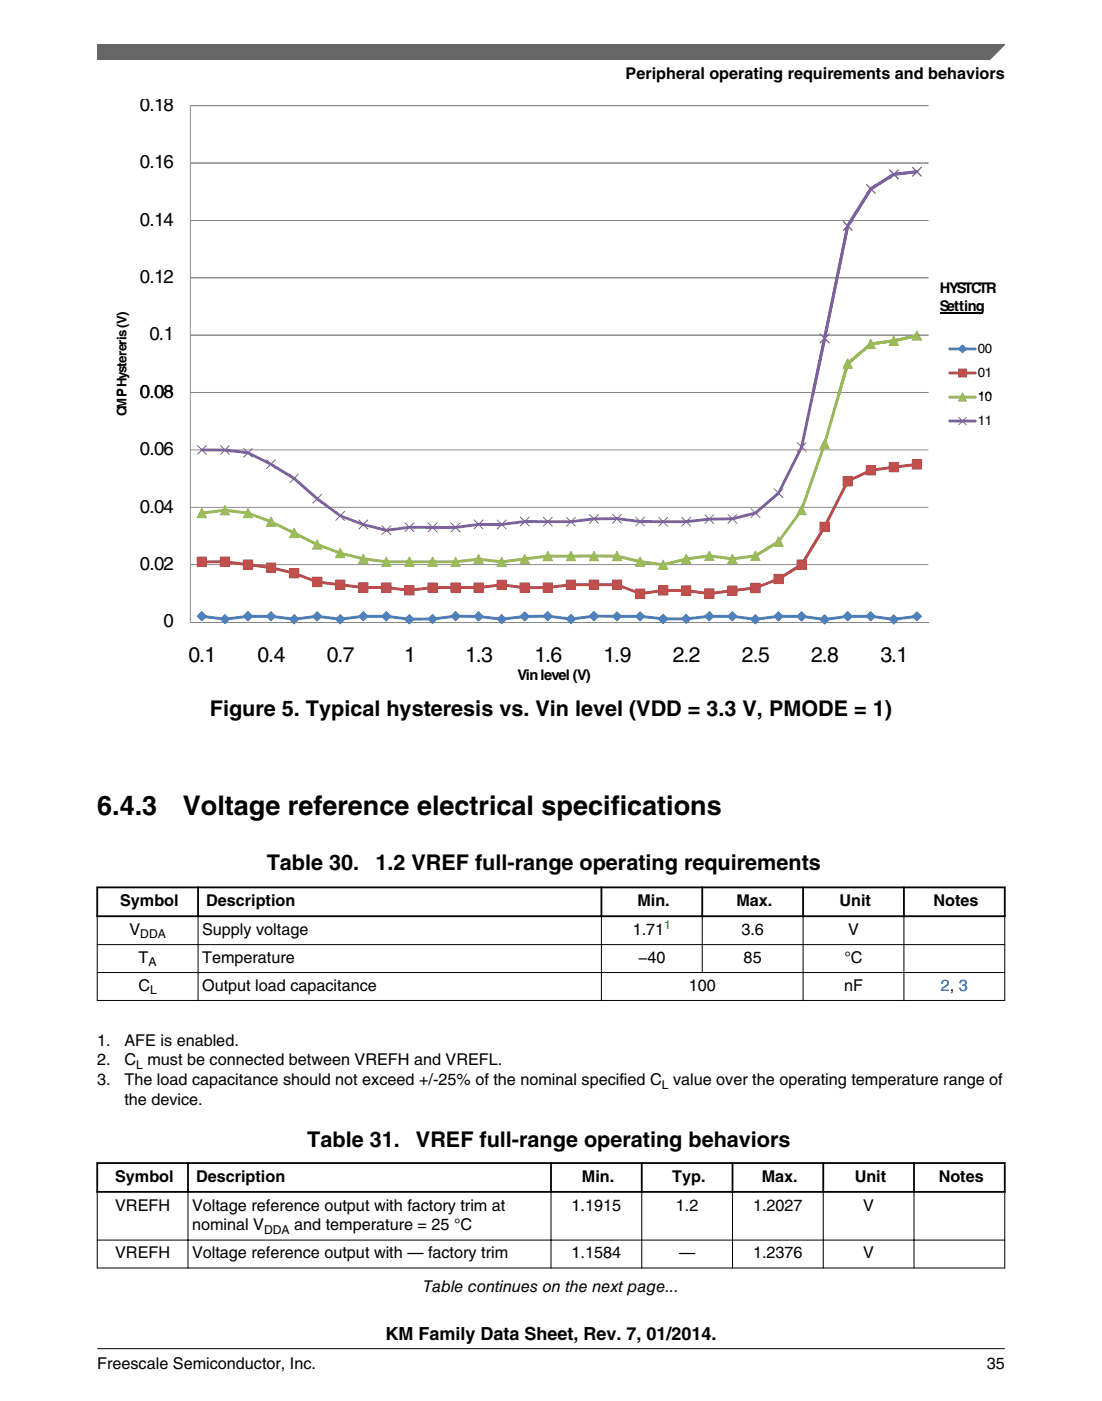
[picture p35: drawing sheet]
<svg xmlns="http://www.w3.org/2000/svg" width="216mm" height="274mm" viewBox="0 0 216 274" stroke-linecap="round" stroke-linejoin="round" font-family="sans-serif">
<defs><g id="words">
<g font-size="5.3">
<text x="19" y="159.5">6.4.3</text>
<text x="35.8" y="159.5">Voltage reference electrical specifications</text>
</g>
<g font-size="4.2">
<text x="36.9" y="129.6">0.1</text>
<text x="50.5" y="129.6">0.4</text>
<text x="64" y="129.6">0.7</text>
<text x="79.2" y="129.6">1</text>
<text x="91.1" y="129.6">1.3</text>
<text x="104.7" y="129.6">1.6</text>
<text x="118.3" y="129.6">1.9</text>
<text x="131.8" y="129.6">2.2</text>
<text x="145.4" y="129.6">2.5</text>
<text x="158.9" y="129.6">2.8</text>
<text x="172.5" y="129.6">3.1</text>
<text x="41.1" y="140.3">Figure 5. Typical hysteresis vs. Vin level (VDD = 3.3 V, PMODE = 1)</text>
<text x="52.3" y="170.4">Table 30.</text>
<text x="73.6" y="170.4">1.2 VREF full-range operating requirements</text>
<text x="60.2" y="224.6">Table 31.</text>
<text x="81.5" y="224.6">VREF full-range operating behaviors</text>
</g>
<g font-size="3.7">
<text x="27.4" y="21.7">0.18</text>
<text x="27.4" y="33">0.16</text>
<text x="27.4" y="44.2">0.14</text>
<text x="27.4" y="55.5">0.12</text>
<text x="29.3" y="66.7">0.1</text>
<text x="27.4" y="77.9">0 08</text>
<text x="27.4" y="77.9">0.08</text>
<text x="27.4" y="89.2">0.06</text>
<text x="27.4" y="100.4">0.04</text>
<text x="27.4" y="111.6">0.02</text>
<text x="32" y="122.8">0</text>
</g>
<text font-size="3.5" x="75.5" y="262.3">KM Family Data Sheet, Rev. 7, 01/2014.</text>
<g font-size="3.2">
<text x="122.6" y="15.5">Peripheral operating requirements and behaviors</text>
<text x="23.5" y="177.4">Symbol</text>
<text x="40.4" y="177.4">Description</text>
<text x="124.9" y="177.4">Min.</text>
<text x="144.3" y="177.4">Max.</text>
<text x="164.5" y="177.4">Unit</text>
<text x="182.9" y="177.4">Notes</text>
<text x="25.4" y="183">V</text>
<text x="39.6" y="183">Supply voltage</text>
<text x="124" y="183">1.71</text>
<text x="145.3" y="183">3.6</text>
<text x="166.2" y="183">V</text>
<text x="27.2" y="188.5">T</text>
<text x="39.6" y="188.5">Temperature</text>
<text x="125" y="188.5">−40</text>
<text x="145.7" y="188.5">85</text>
<text x="165.4" y="188.5">°C</text>
<text x="27.1" y="194">C</text>
<text x="39.6" y="194">Output load capacitance</text>
<text x="134.9" y="194">100</text>
<text x="165.4" y="194">nF</text>
<text x="19" y="204.7">1.</text>
<text x="19.1" y="208.6">2.</text>
<text x="24.4" y="204.7">AFE is enabled.</text>
<text x="24.4" y="208.6">C must be connected between VREFH and VREFL.</text>
<text x="19.1" y="212.5">3.</text>
<text x="24.4" y="212.5">The load capacitance should not exceed +/-25% of the nominal specified C value over the operating temperature range of</text>
<text x="24.4" y="216.4">the device.</text>
<text x="22.6" y="231.4">Symbol</text>
<text x="38.4" y="231.4">Description</text>
<text x="114" y="231.4">Min.</text>
<text x="131.7" y="231.4">Typ.</text>
<text x="149.2" y="231.4">Max.</text>
<text x="167.4" y="231.4">Unit</text>
<text x="183.9" y="231.4">Notes</text>
<text x="22.6" y="237">VREFH</text>
<text x="37.6" y="237">Voltage reference output with factory trim at</text>
<text x="112" y="237">1.1915</text>
<text x="132.4" y="237">1.2</text>
<text x="147.5" y="237">1.2027</text>
<text x="169.1" y="237">V</text>
<text x="37.6" y="240.9">nominal V</text>
<text x="57.6" y="240.9">and temperature = 25 °C</text>
<text x="22.6" y="246.4">VREFH</text>
<text x="37.6" y="246.4">Voltage reference output with — factory trim</text>
<text x="112" y="246.4">1.1584</text>
<text x="133" y="246.4">—</text>
<text x="147.5" y="246.4">1.2376</text>
<text x="169.1" y="246.4">V</text>
<text x="82.9" y="252.9">Table continues on the next page...</text>
<text x="19" y="268">Freescale Semiconductor, Inc.</text>
<text x="193.3" y="268">35</text>
</g>
<text font-size="3.2" fill="#00f" x="184.3" y="194">2, 3</text>
<g font-size="2.9">
<text x="184.1" y="57.4">HYSTCTR</text>
<text x="184.1" y="60.9">Setting</text>
<text x="101.4" y="133.2">Vin level (V)</text>
</g>
<g font-size="2.6">
<text x="191.6" y="69.1">00</text>
<text x="24.8" y="77.8" transform="rotate(-90 24.8 77.8)">PHystereris(V)</text>
<text x="191.6" y="73.8">01</text>
<text x="24.8" y="81.4" transform="rotate(-90 24.8 81.4)">CMP</text>
<text x="191.6" y="78.5">10</text>
<text x="191.6" y="83.2">11</text>
</g>
<g font-size="2.4">
<text x="27.5" y="183.7">DDA</text>
<text x="29.1" y="189.2">A</text>
<text x="29.4" y="194.6">L</text>
<text x="26.7" y="209.3">L</text>
<text x="129.7" y="213.1">L</text>
<text x="51.7" y="241.5">DDA</text>
</g>
<text font-size="2.4" fill="#00f" x="130.1" y="182">1</text>
</g></defs>
<g fill="#868686">
<path d="M37.2 20.7h.2v56.7h-.2z"/>
<path d="M37.3 110.5h144.6v.1h-144.6zM37.3 99.2h144.6v.2h-144.6zM37.3 88h144.6v.2h-144.6zM37.3 76.8h144.6v.1h-144.6zM37.3 65.5h144.6v.2h-144.6zM37.3 54.3h144.6v.2h-144.6zM37.3 43.1h144.6v.2h-144.6zM37.3 31.8h144.6v.2h-144.6zM37.3 20.6h144.6v.2h-144.6z"/>
</g>
<path d="M39.4 100.2h.1a18.7 18.7 0 0 1 9.1 0l4.6 1.7 4.6 2.2a41.3 41.3 0 0 0 17.9 5.6h13.6a20.2 20.2 0 0 1 9 0l9-1.1h9.1a20.8 20.8 0 0 1 9.1 1.1l4.5 .6 4.4-1.1 4.5-.6 4.6 .5 4.5-.5h-.2l4.6-2.8-.1 .1 4.5-6.2 4.5-12.9 4.5-15.7 4.7-4a66.5 66.5 0 0 0 9.2-1.6l.2 .2-.2 .3-4.6 1-4.5 .6h.2l-4.5 3.8 .1-.1-4.6 15.7-4.5 13-4.6 6.3-4.5 2.8-4.7 .6-4.6-.6-4.4 .6-4.5 1.2-4.7-.7-4.4-1h-13.5l-4.5 .5a18.8 18.8 0 0 1-9.2 .1l-4.4 .5h-13.6a43 43 0 0 1-18.2-5.7l-4.5-2.2-4.5-1.7-4.5-.5-4.4 .5-.3-.2z" fill="#98b954"/>
<path d="M166.1 70.3l.9 1.8h-1.8z" fill="#9bbb59"/>
<path d="M166 70.2h.2l.9 1.8-.1 .2-1.9-.1zM166 70.3h.2l-1 1.8v-.1h1.8l-.1 .1z" fill="#98b954"/>
<path d="M170.6 66.4l.9 1.9h-1.8z" fill="#9bbb59"/>
<path d="M170.6 66.3l1 1.9-.1 .2-1.9-.1zM170.5 66.5h.2l-.9 1.8-.1-.1h1.8l-.1 .1z" fill="#98b954"/>
<path d="M175.1 65.8l.9 1.8h-1.8z" fill="#9bbb59"/>
<path d="M175 65.8h.2l.9 1.8-.1 .1h-1.9zM175 65.9h.2l-.9 1.8-.1-.2h1.8v.2z" fill="#98b954"/>
<path d="M179.6 64.8l.9 1.8h-1.8z" fill="#9bbb59"/>
<path d="M179.5 64.8h.2l.9 1.9h-2zM179.5 64.8h.2l-.9 1.9-.1-.2h1.8v.2z" fill="#98b954"/>
<path d="M39.3 88l.1-.2a38.1 38.1 0 0 1 9.3 .6l4.5 2.3a33.3 33.3 0 0 1 9.1 6.7l4.5 3.4 4.5 1.7 4.4 1.1 4.5-.6h9.1l4.4-.6h4.6l4.5-.6 9.1 .1 4.5-.6h4.5l4.5 .5 9 .1 4.5-.5 4.6-.1 4.4-1.1h-.1l4.5-3.9v.1l4.5-9 9-43.3 4.7-7.4 4.5-2.8 4.8-.5 .1 .2-.2 .3-4.6 .5h.2l-4.5 2.8 .1-.1-4.6 7.3 .1-.1-9.1 43.3-4.6 9.2-4.6 3.9a20.1 20.1 0 0 1-9.1 1.2l-4.6 .5h-4.5h-4.5l-4.5-.6-4.5 .1-4.5 .5h-9l-4.6 .6h-4.5l-4.5 .6-9.1-.1-4.5 .6a42.6 42.6 0 0 1-9.2-2.9l-4.6-3.3-4.5-4-4.4-2.7-4.6-2.3h.1l-4.4-.5h-4.6l-.2-.2z" fill="#7d60a0"/>
<path d="M38.6 87.2l1.8 1.8zM38.6 89l1.8-1.8zM43.2 87.2l1.8 1.8zM45 87.2l-1.8 1.8zM47.7 87.7l1.8 1.9zM47.7 89.6l1.8-1.9zM52.2 90l1.8 1.8zM52.2 91.8l1.8-1.8zM56.7 92.8l1.8 1.8zM56.7 94.6l1.8-1.8zM61.2 96.7l1.9 1.9zM61.2 98.6l1.9-1.9zM65.7 100.1l1.9 1.8zM67.6 100.1l-1.9 1.8zM70.3 101.8l1.8 1.8zM72.1 101.8l-1.8 1.8zM74.8 102.9l1.8 1.8zM74.8 104.7l1.8-1.8zM79.3 102.3l1.8 1.8zM79.3 104.1l1.8-1.8zM83.8 102.4l1.8 1.8zM83.8 104.2l1.8-1.8zM88.3 102.4l1.9 1.8zM88.3 104.2l1.9-1.8zM92.9 101.8l1.8 1.8zM92.9 103.6l1.8-1.8zM97.4 101.8l1.8 1.8zM99.2 101.8l-1.8 1.8zM101.9 101.2l1.8 1.8zM101.9 103l1.8-1.8zM106.4 101.2l1.8 1.9zM106.4 103.1l1.8-1.9zM110.9 101.2l1.9 1.9zM110.9 103.1l1.9-1.9zM115.4 100.7l1.9 1.8zM115.4 102.5l1.9-1.8zM120 100.7l1.8 1.8zM121.8 100.7l-1.8 1.8zM124.5 101.2l1.8 1.8zM124.5 103l1.8-1.8zM129 101.2l1.8 1.9zM129 103.1l1.8-1.9zM133.5 101.2l1.8 1.9zM133.5 103.1l1.8-1.9zM138.1 100.7l1.8 1.9zM138.1 102.6l1.8-1.9zM142.6 100.7l1.8 1.8zM142.6 102.5l1.8-1.8zM147.1 99.6l1.8 1.8zM147.1 101.4l1.8-1.8zM151.6 95.7l1.8 1.8zM153.4 95.7l-1.8 1.8zM156.1 86.6l1.9 1.9zM158 86.6l-1.9 1.9zM160.6 65.4l1.9 1.8zM160.6 67.2l1.9-1.8zM165.2 43.3l1.8 1.8zM167 43.3l-1.8 1.8zM169.7 36.1l1.8 1.8zM171.5 36.1l-1.8 1.8zM174.2 33.2l1.8 1.9zM174.2 35.1l1.8-1.9zM178.7 32.7l1.8 1.8zM180.5 32.7l-1.8 1.8z" fill-rule="evenodd" fill="#8064a2"/>
<path d="M38.7 87.1l1.8 1.8-.1 .2-1.8-1.9zM38.6 88.9l1.8-1.8 .1 .1-1.8 1.9zM43.2 87.1l1.8 1.9-.1 .1-1.8-1.9zM44.9 87.1l.1 .1-1.8 1.9-.1-.1zM47.7 87.7l1.9 1.8-.2 .1-1.8-1.8zM47.6 89.5l1.8-1.8 .2 .1-1.9 1.8zM52.3 89.9l1.8 1.8-.2 .2-1.8-1.8zM52.1 91.7l1.8-1.8 .2 .2-1.8 1.8zM56.8 92.7l1.8 1.8-.1 .2-1.8-1.9zM56.7 94.5l1.8-1.8 .1 .1-1.8 1.9zM61.3 96.7l1.8 1.8-.1 .1-1.8-1.8zM61.2 98.5l1.8-1.8 .1 .1-1.8 1.8zM65.8 100l1.8 1.9-.1 .1-1.8-1.8zM67.5 100l.1 .2-1.8 1.8-.1-.1zM70.3 101.7l1.9 1.9-.2 .1-1.8-1.9zM72 101.7l.2 .1-1.9 1.9-.1-.1zM74.8 102.8l1.9 1.9-.1 .1-1.9-1.8zM74.7 104.7l1.9-1.9 .1 .2-1.9 1.8zM79.4 102.3l1.8 1.8-.1 .1-1.9-1.8zM79.2 104.1l1.9-1.8 .1 .1-1.8 1.8zM83.9 102.3l1.8 1.8-.1 .1-1.8-1.8zM83.8 104.1l1.8-1.8 .1 .1-1.8 1.8zM88.3 102.4l.1-.1 1.8 1.8-.1 .1zM88.3 104.1l1.8-1.8 .1 .1-1.8 1.8zM92.9 101.7l1.8 1.8-.1 .1-1.8-1.8zM92.8 103.5l1.8-1.8 .1 .1-1.8 1.8zM97.5 101.7l1.8 1.8-.2 .1-1.8-1.8zM97.3 103.5l1.8-1.8 .2 .1-1.8 1.8zM102 101.1l1.8 1.9-.1 .1-1.9-1.8zM101.8 103l1.9-1.9 .1 .2-1.8 1.8zM106.5 101.2l1.8 1.8-.1 .1-1.8-1.8zM106.4 103l1.8-1.8 .1 .1-1.8 1.8zM111 101.2l1.8 1.8-.1 .1-1.8-1.8zM110.9 103l1.8-1.8 .1 .1-1.8 1.8zM115.5 100.6l1.9 1.8-.2 .2-1.8-1.9zM115.4 102.4l1.8-1.8 .2 .1-1.9 1.9zM120 100.6l1.9 1.8-.2 .2-1.8-1.9zM121.7 100.6l.2 .1-1.9 1.9-.1-.2zM124.6 101.1l1.8 1.9-.1 .1-1.9-1.8zM124.4 103l1.9-1.9 .1 .2-1.8 1.8zM129.1 101.2l1.8 1.8-.1 .1-1.9-1.8zM128.9 103l1.9-1.8 .1 .1-1.8 1.8zM133.6 101.2l1.8 1.8-.1 .1-1.8-1.8zM133.5 103l1.8-1.8 .1 .1-1.8 1.8zM138 100.8l.1-.1 1.8 1.8-.1 .1zM138 102.5l1.8-1.8 .1 .1-1.8 1.8zM142.5 100.7l.2-.1 1.8 1.8-.2 .2zM142.5 102.4l1.8-1.8 .2 .1-1.8 1.9zM147 99.6l.2-.1 1.8 1.8-.1 .2zM147 101.3l1.9-1.8 .1 .1-1.8 1.9zM151.6 95.7l.1-.1 1.8 1.8-.1 .2zM153.4 95.6l.1 .1-1.8 1.9-.1-.2zM156.2 86.6l1.8 1.8-.1 .1-1.8-1.8zM157.9 86.6l.1 .1-1.8 1.8-.1-.1zM160.6 65.4l.1-.1 1.9 1.8-.2 .1zM160.6 67.1l1.8-1.8 .2 .1-1.9 1.8zM165.1 43.4l.1-.1 1.9 1.8-.2 .1zM166.9 43.3l.2 .1-1.9 1.8-.1-.1zM169.6 36.1l.2-.1 1.8 1.8-.1 .2zM171.5 36l.1 .1-1.8 1.9-.2-.2zM174.1 33.3l.2-.1 1.8 1.8-.1 .1zM174.1 35l1.9-1.8 .1 .1-1.8 1.8zM178.7 32.8l.1-.2 1.8 1.9-.1 .1zM180.5 32.6l.1 .2-1.8 1.8-.1-.1z" fill="#7d60a0"/>
<path d="M185.8 68.2l.3-.2h5l.3 .3-.3 .3h-5l-.3-.1z" fill="#4a7ebb"/>
<path d="M188.6 67.5l.8 .8-.8 .8-.8-.8z" fill="#4f81bd"/>
<path d="M188.5 67.5l.9 .8-.8 .9-.9-.9zM188.5 67.6h.1l-.7 .8v-.1l.7 .7h-.1l.8-.7v.1z" fill="#4a7ebb"/>
<path d="M185.8 72.9l.3-.1h5l.3 .2-.3 .3h-5l-.3-.1z" fill="#be4b48"/>
<path d="M187.8 72.3h1.6v1.5h-1.6z" fill="#c0504d"/>
<path d="M187.7 72.2h1.7v1.7h-1.7zM187.8 72.3h.1v1.5l-.1-.1h1.6l-.1 .1v-1.5h.1z" fill="#be4b48"/>
<path d="M188.6 77l.8 1.5h-1.6z" fill="#9bbb59"/>
<path d="M188.5 76.9h.2l.7 1.7h-1.7zM188.5 77h.2l-.8 1.6-.1-.2h1.6l-.1 .2z" fill="#98b954"/>
<path d="M184.2 61.3h8.4" fill="none" stroke="#000" stroke-width=".25"/>
<path d="M19 77.4h177.9v56.2h-177.9z" fill="#fff"/>
<g fill="#868686">
<path d="M37.2 77.4h.2v44.4h-.2z"/>
<path d="M37.3 110.5h144.6v.1h-144.6zM37.3 99.2h144.6v.2h-144.6zM37.3 88h144.6v.2h-144.6zM37.3 76.8h144.6v.1h-144.6zM37.3 65.5h144.6v.2h-144.6zM37.3 54.3h144.6v.2h-144.6zM37.3 43.1h144.6v.2h-144.6zM37.3 31.8h144.6v.2h-144.6zM37.3 20.6h144.6v.2h-144.6z"/>
</g>
<path d="M37.3 121.8h144.6" fill="none" stroke="#868686" stroke-width=".2"/>
<path d="M39.3 120.5l.3-.1 4.5 .6 4.4-.6h4.6l4.5 .6a18.7 18.7 0 0 1 9.1 0l4.5-.6h4.5l4.5 .6 4.5-.1 4.5-.5h4.6l4.5 .6 4.5-.6h4.5l4.5 .5 4.6-.5h9l4.6 .5h4.4l4.5-.5h4.6l4.5 .6 4.5-.6h4.6l4.4 .6 4.6-.6h4.5l4.5 .6 4.5-.6 .3 .1a.28 .28 0 0 1-.2 .5l-4.6 .5a34 34 0 0 0-13.6 .1 34.4 34.4 0 0 0-13.5-.1l-4.5-.5h-4.5l-4.6 .5h-4.5l-4.5-.5-9-.1a18.7 18.7 0 0 1-9.1 0l-4.4 .1a19.7 19.7 0 0 1-9.1 0l-4.5-.1-4.6 .6h-4.5a37 37 0 0 0-13.6 0l-4.4-.5a18.5 18.5 0 0 1-9.1 0h-4.5a18.3 18.3 0 0 1-9.2-.1z" fill="#4a7ebb"/>
<path d="M39.5 119.8l.9 .9-.9 .9-.9-.9z" fill="#4f81bd"/>
<path d="M39.5 119.7l1 1-1 1-1-1zM39.5 119.8h.1l-.9 .9v-.1l.9 .9h-.1l.9-.9v.1z" fill="#4a7ebb"/>
<path d="M44.1 120.3l.9 .9-.9 .9-.9-.9z" fill="#4f81bd"/>
<path d="M44 120.3l1.1 .9-1 1-1-1zM44 120.4h.1l-.9 .9v-.1l.9 .9h-.1l.9-.9v.1z" fill="#4a7ebb"/>
<path d="M48.6 119.7l.9 1-.9 .9-.9-.9z" fill="#4f81bd"/>
<path d="M48.5 119.7h.2l.9 .9-1 1.1-1-1zM48.5 119.8h.2l-1 .9v-.1l1 .9h-.2l.9-.9v.1z" fill="#4a7ebb"/>
<path d="M53.1 119.8l.9 .9-.9 .9-.9-.9z" fill="#4f81bd"/>
<path d="M53 119.7l1.1 1-1 1-1-1zM53 119.8h.2l-.9 .9v-.1l.9 .9h-.2l.9-.9v.1z" fill="#4a7ebb"/>
<path d="M57.6 120.3l.9 .9-.9 1-.9-1z" fill="#4f81bd"/>
<path d="M57.6 120.3l1 .9-1 1.1-1-1.1zM56.8 121.2l.9 .9h-.1l.9-.9v.1l-.9-.9h.1l-.9 .9z" fill="#4a7ebb"/>
<path d="M62.1 119.8l1 .9-1 .9-.9-.9z" fill="#4f81bd"/>
<path d="M62.1 119.7h.1l.9 .9-1 1.1-.9-.9zM62.1 119.9h.1l-.9 .9v-.2l.9 .9h-.1l.9-.9v.2z" fill="#4a7ebb"/>
<path d="M66.7 120.3l.9 .9-.9 1-1-1z" fill="#4f81bd"/>
<path d="M66.6 120.3l1.1 1-1 1-1-1zM66.6 120.4h.1l-.9 .9v-.1l.9 .9h-.1l.9-.9v.1z" fill="#4a7ebb"/>
<path d="M71.2 119.7l.9 1-.9 .9-.9-.9z" fill="#4f81bd"/>
<path d="M71.1 119.7l1.1 1-1 1-1-1zM70.3 120.6l.9 .9h-.1l.9-.9v.1l-.9-.9h.1l-.9 .9z" fill="#4a7ebb"/>
<path d="M75.7 119.7l.9 1-.9 .9-.9-.9z" fill="#4f81bd"/>
<path d="M75.6 119.7h.2l.9 .9-1 1.1-1-1zM75.6 119.8h.2l-1 .9v-.1l1 .9h-.2l1-.9v.1z" fill="#4a7ebb"/>
<path d="M80.2 120.3l.9 1-.9 .9-.9-.9z" fill="#4f81bd"/>
<path d="M80.1 120.3l1.1 1-1 1-1-1zM80.1 120.4h.2l-.9 .9v-.1l.9 .9h-.2l1-.9v.1z" fill="#4a7ebb"/>
<path d="M84.7 120.3l.9 .9-.9 .9-.9-.9z" fill="#4f81bd"/>
<path d="M84.7 120.2l1 1-1 1-1-1zM84.7 120.4h.1l-.9 .9v-.2l.9 .9h-.1l.9-.9v.2z" fill="#4a7ebb"/>
<path d="M88.3 120.6l.9-.9 1 .9-1 .9z" fill="#4f81bd"/>
<path d="M89.2 119.7h.1l.9 .9-.9 1h-.1l-.9-.9zM89.2 119.8h.1l-.9 .9v-.1l.9 .9h-.1l.9-.9v.1z" fill="#4a7ebb"/>
<path d="M93.8 119.8l.9 .9-.9 .9-.9-.9z" fill="#4f81bd"/>
<path d="M93.7 119.7l1.1 1-1 1-1-1zM93.7 119.9h.1l-.9 .9v-.2l.9 .9h-.1l.9-.9v.2z" fill="#4a7ebb"/>
<path d="M98.3 120.3l.9 .9-.9 .9-.9-.9z" fill="#4f81bd"/>
<path d="M97.3 121.2l1-1 1 1-1 1zM97.5 121.2l.9 .9h-.2l.9-.9v.1l-.9-.9h.2l-.9 .9z" fill="#4a7ebb"/>
<path d="M102.8 119.8l.9 .9-.9 .9-.9-.9z" fill="#4f81bd"/>
<path d="M102.7 119.7h.2l.9 .9-1 1.1-1-.9zM102.7 119.9h.2l-.9 .9v-.2l.9 .9h-.2l1-.9v.2z" fill="#4a7ebb"/>
<path d="M107.3 119.7l.9 .9-.9 1-.9-1z" fill="#4f81bd"/>
<path d="M107.3 119.7l1 .9-1 1.1-1-1.1zM107.3 119.8h.1l-.9 .9v-.1l.9 .9h-.1l.9-.9v.1z" fill="#4a7ebb"/>
<path d="M111.9 120.3l.9 .9-.9 .9-1-.9z" fill="#4f81bd"/>
<path d="M111.8 120.2l1.1 1-1 1-1-1zM111.8 120.4h.1l-.9 .9v-.2l.9 .9h-.1l.9-.9v.2z" fill="#4a7ebb"/>
<path d="M116.4 119.7l.9 1-.9 .9-1-.9z" fill="#4f81bd"/>
<path d="M116.3 119.7h.1l1 .9v.1l-1 1-1-1v-.1zM116.3 119.8h.1l-.9 .9v-.1l.9 .9h-.1l.9-.9v.1z" fill="#4a7ebb"/>
<path d="M120.9 119.8l.9 .9-.9 .9-.9-.9z" fill="#4f81bd"/>
<path d="M120.8 119.7l1.1 1-1 1-1-1zM120.8 119.8h.1l-.9 .9v-.1l.9 .9h-.1l.9-.9v.1z" fill="#4a7ebb"/>
<path d="M125.4 119.8l.9 .9-.9 .9-.9-.9z" fill="#4f81bd"/>
<path d="M125.3 119.7l1.1 1-.9 1-1.1-1zM125.3 119.8h.2l-.9 .9v-.1l.9 .9h-.2l1-.9v.1z" fill="#4a7ebb"/>
<path d="M129.9 120.3l.9 .9-.9 .9-.9-.9z" fill="#4f81bd"/>
<path d="M129.8 120.2h.2l.9 .9v.2l-1 .9-1-.9v-.2zM129.8 120.3h.2l-.9 1v-.2l.9 .9h-.2l1-.9v.2z" fill="#4a7ebb"/>
<path d="M134.4 120.3l.9 .9-.9 .9-.9-.9z" fill="#4f81bd"/>
<path d="M134.4 120.2l1 1-1 1-1-1zM134.4 120.3h.1l-.9 .9v-.1l.9 .9h-.1l.9-.9v.1z" fill="#4a7ebb"/>
<path d="M139 119.7l.9 1-.9 .9-.9-.9z" fill="#4f81bd"/>
<path d="M138.9 119.7l1.1 1-1 1-1-1zM138.9 119.8h.1l-.9 .9v-.1l.9 .9h-.1l.9-.9v.1z" fill="#4a7ebb"/>
<path d="M142.6 120.7l.9-.9 .9 .9-.9 .9z" fill="#4f81bd"/>
<path d="M142.5 120.6l1-.9 1 1-1 1zM143.4 119.8h.2l-1 .9v-.1l1 .9h-.2l.9-.9v.1z" fill="#4a7ebb"/>
<path d="M147.1 121.3l.9-.9 .9 .9-.9 .9z" fill="#4f81bd"/>
<path d="M147.9 120.3l1.1 1-1 1-1-1zM147.9 120.4h.2l-.9 .9v-.1l.9 .9h-.2l.9-.9v.1z" fill="#4a7ebb"/>
<path d="M151.6 120.7l.9-.9 .9 .9-.9 .9z" fill="#4f81bd"/>
<path d="M152.5 119.7l1 1-1 1-1-1zM152.5 119.8h.1l-.9 .9v-.1l.9 .9h-.1l.9-.9v.1z" fill="#4a7ebb"/>
<path d="M156.1 120.7l.9-.9 1 .9-1 .9z" fill="#4f81bd"/>
<path d="M157 119.7h.1l.9 .9-1 1.1-.9-1zM157 119.8h.1l-.9 .9v-.1l.9 .9h-.1l.9-.9v.1z" fill="#4a7ebb"/>
<path d="M160.6 121.3l1-.9 .9 .9-.9 .9z" fill="#4f81bd"/>
<path d="M161.5 120.3l1.1 1-1 1-1-1zM161.5 120.5h.1l-.9 .9v-.2l.9 .9h-.1l.9-.9v.2z" fill="#4a7ebb"/>
<path d="M166.1 119.7l.9 1-.9 .9-.9-.9z" fill="#4f81bd"/>
<path d="M166 119.7l1.1 1-1 1-1-1zM166 119.8h.1l-.9 .9v-.1l.9 .9h-.1l.9-.9v.1z" fill="#4a7ebb"/>
<path d="M169.7 120.7l.9-.9 .9 .9-.9 .9z" fill="#4f81bd"/>
<path d="M170.5 119.7h.2l.9 .9-1 1.1-1-1zM170.5 119.8h.2l-1 .9v-.1l1 .9h-.2l1-.9v.1z" fill="#4a7ebb"/>
<path d="M175.1 120.4l.9 .9-.9 .9-.9-.9z" fill="#4f81bd"/>
<path d="M174.1 121.2l1-.9 1 1-1 1-1-.9zM174.3 121.2l.9 .9h-.2l1-.9v.2l-1-.9h.2l-.9 .9z" fill="#4a7ebb"/>
<path d="M178.7 120.7l.9-.9 .9 .9-.9 .9z" fill="#4f81bd"/>
<path d="M178.7 120.6l.9-.9 1 1-1 1zM179.6 119.8h.1l-.9 .9v-.1l.9 .9h-.1l.9-.9v.1z" fill="#4a7ebb"/>
<path d="M39.3 109.9l.2-.2h4.6l9 1.2 4.6 1.1 4.5 1.7 9 1.1h4.5l4.5 .5 4.5-.5h9.1a19.2 19.2 0 0 1 9.1 0h4.4l4.5-.6h9.1l4.6 1.8h-.1a33.5 33.5 0 0 1 13.6 0l8.9-1.1 4.5-1.8 4.5-2.8-.1 .1 4.5-7.4 4.6-9 4.6-2.2 9.1-1.1 .3 .1v.2l-.2 .2-9.1 1.2 .1-.1-4.5 2.2 .1-.2-4.5 9-4.6 7.5a27.5 27.5 0 0 1-9.1 4.6l-9.1 1.1-4.6-.6h-4.5l-4.5 .6-4.6-1.8 .1 .1h-9l-4.6 .5-4.5 .1-4.5-.6-4.5 .5h-9a19.7 19.7 0 0 1-9.1 0h-4.5l-9.1-1.1a29.1 29.1 0 0 0-9-2.8l-9-1.1h-4.6l-.2-.1z" fill="#be4b48"/>
<path d="M38.6 109.1h1.8v1.8h-1.8z" fill="#c0504d"/>
<path d="M38.6 109h1.9v2h-1.9zM38.6 109.2l.1-.1v1.8l-.1-.1h1.8v.1v-1.8v.1z" fill="#be4b48"/>
<path d="M43.2 109.1h1.8v1.8h-1.8z" fill="#c0504d"/>
<path d="M43.1 109h1.9v2h-1.9zM43.2 109.2l.1-.1v1.8l-.1-.1h1.8l-.1 .1v-1.8l.1 .1z" fill="#be4b48"/>
<path d="M47.7 109.6h1.8v1.9h-1.8z" fill="#c0504d"/>
<path d="M47.6 109.6h2v1.9h-2zM47.7 109.7l.1-.1v1.9l-.1-.1h1.8l-.1 .1v-1.9l.1 .1z" fill="#be4b48"/>
<path d="M52.2 110.2h1.8v1.9h-1.8z" fill="#c0504d"/>
<path d="M52.1 110.2h2v1.9h-2zM52.2 110.3l.1-.1v1.9l-.1-.1h1.8l-.1 .1v-1.9l.1 .1z" fill="#be4b48"/>
<path d="M56.7 111.3h1.8v1.8h-1.8z" fill="#c0504d"/>
<path d="M56.7 111.3h1.9v1.9h-1.9zM56.7 111.4l.1-.1v1.8h-.1h1.8h-.1v-1.8l.1 .1z" fill="#be4b48"/>
<path d="M61.2 113h1.9v1.9h-1.9z" fill="#c0504d"/>
<path d="M61.2 113h1.9v1.9h-1.9zM61.2 113.1l.1-.1v1.9l-.1-.1h1.9l-.1 .1v-1.9l.1 .1z" fill="#be4b48"/>
<path d="M65.7 113.6h1.9v1.8h-1.9z" fill="#c0504d"/>
<path d="M65.7 113.5h1.9v2h-1.9zM65.7 113.7l.1-.1v1.8l-.1-.1h1.9l-.1 .1v-1.8l.1 .1z" fill="#be4b48"/>
<path d="M70.3 114.1h1.8v1.9h-1.8z" fill="#c0504d"/>
<path d="M70.2 114.1h2v1.9h-2zM70.3 114.2l.1-.1v1.9l-.1-.1h1.8l-.1 .1v-1.9l.1 .1z" fill="#be4b48"/>
<path d="M74.8 114.1h1.8v1.9h-1.8z" fill="#c0504d"/>
<path d="M74.7 114.1h2v1.9h-2zM74.8 114.2l.1-.1v1.9l-.1-.1h1.8l-.1 .1v-1.9l.1 .1z" fill="#be4b48"/>
<path d="M79.3 114.7h1.8v1.8h-1.8z" fill="#c0504d"/>
<path d="M79.2 114.6h2v1.9h-2zM79.3 114.8l.1-.1v1.8l-.1-.1h1.8l-.1 .1v-1.8l.1 .1z" fill="#be4b48"/>
<path d="M83.8 114.1h1.8v1.9h-1.8z" fill="#c0504d"/>
<path d="M83.8 114.1h1.9v1.9h-1.9zM83.8 114.2l.1-.1v1.9l-.1-.1h1.8v.1v-1.9v.1z" fill="#be4b48"/>
<path d="M88.3 114.1h1.9v1.9h-1.9z" fill="#c0504d"/>
<path d="M88.3 114.1h1.9v1.9h-1.9zM88.3 114.2l.1-.1v1.9l-.1-.1h1.9l-.1 .1v-1.9l.1 .1z" fill="#be4b48"/>
<path d="M92.9 114.1h1.8v1.9h-1.8z" fill="#c0504d"/>
<path d="M92.8 114.1h1.9v1.9h-1.9zM92.9 114.2l.1-.1v1.9l-.1-.1h1.8l-.1 .1v-1.9l.1 .1z" fill="#be4b48"/>
<path d="M97.4 113.6h1.8v1.8h-1.8z" fill="#c0504d"/>
<path d="M97.3 113.6h2v1.9h-2zM97.4 113.7l.1-.1v1.8l-.1-.1h1.8l-.1 .1v-1.8l.1 .1z" fill="#be4b48"/>
<path d="M101.9 114.1h1.8v1.9h-1.8z" fill="#c0504d"/>
<path d="M101.8 114.1h2v1.9h-2zM101.9 114.2l.1-.1v1.9l-.1-.1h1.8l-.1 .1v-1.9l.1 .1z" fill="#be4b48"/>
<path d="M106.4 114.1h1.8v1.9h-1.8z" fill="#c0504d"/>
<path d="M106.4 114.1h1.9v1.9h-1.9zM106.4 114.2l.1-.1v1.9l-.1-.1h1.8l-.1 .1v-1.9l.1 .1z" fill="#be4b48"/>
<path d="M110.9 113.6h1.9v1.8h-1.9z" fill="#c0504d"/>
<path d="M110.9 113.5h1.9v2h-1.9zM110.9 113.7l.1-.1v1.8l-.1-.1h1.9l-.1 .1v-1.8l.1 .1z" fill="#be4b48"/>
<path d="M115.4 113.6h1.9v1.8h-1.9z" fill="#c0504d"/>
<path d="M115.4 113.5h2v2h-2zM115.4 113.7l.1-.1v1.8l-.1-.1h1.9l-.1 .1v-1.8l.1 .1z" fill="#be4b48"/>
<path d="M120 113.6h1.8v1.8h-1.8z" fill="#c0504d"/>
<path d="M119.9 113.5h2v2h-2zM120 113.7l.1-.1v1.8l-.1-.1h1.8l-.1 .1v-1.8l.1 .1z" fill="#be4b48"/>
<path d="M124.5 115.3h1.8v1.8h-1.8z" fill="#c0504d"/>
<path d="M124.4 115.3h2v1.9h-2zM124.5 115.4l.1-.1v1.8l-.1-.1h1.8l-.1 .1v-1.8l.1 .1z" fill="#be4b48"/>
<path d="M129 114.7h1.8v1.8h-1.8z" fill="#c0504d"/>
<path d="M128.9 114.6h2v2h-2zM129 114.8l.1-.1v1.8l-.1-.1h1.8v.1v-1.8v.1z" fill="#be4b48"/>
<path d="M133.5 114.7h1.8v1.8h-1.8z" fill="#c0504d"/>
<path d="M133.5 114.6h1.9v2h-1.9zM133.5 114.8l.1-.1v1.8h-.1h1.8v-1.8v.1z" fill="#be4b48"/>
<path d="M138.1 115.3h1.8v1.8h-1.8z" fill="#c0504d"/>
<path d="M138 115.2h1.9v2h-1.9zM138.2 115.3v1.8l-.1-.1h1.8l-.1 .1v-1.8l.1 .1h-1.8z" fill="#be4b48"/>
<path d="M142.6 114.7h1.8v1.8h-1.8z" fill="#c0504d"/>
<path d="M142.5 114.7h2v1.9h-2zM142.6 114.8l.1-.1v1.8h-.1h1.8h-.1v-1.8l.1 .1z" fill="#be4b48"/>
<path d="M147.1 114.2h1.8v1.8h-1.8z" fill="#c0504d"/>
<path d="M147 114.1h2v2h-2zM147.1 114.3l.1-.1v1.8h-.1h1.8h-.1v-1.8l.1 .1z" fill="#be4b48"/>
<path d="M151.6 112.5h1.8v1.8h-1.8z" fill="#c0504d"/>
<path d="M151.6 112.4h1.9v1.9h-1.9zM151.6 112.6l.1-.1v1.8l-.1-.1h1.8l-.1 .1v-1.8l.1 .1z" fill="#be4b48"/>
<path d="M156.1 109.6h1.9v1.9h-1.9z" fill="#c0504d"/>
<path d="M156.1 109.6h1.9v2h-1.9zM156.1 109.7l.1-.1v1.9l-.1-.1h1.9l-.1 .1v-1.9l.1 .1z" fill="#be4b48"/>
<path d="M160.6 102.2h1.9v1.9h-1.9z" fill="#c0504d"/>
<path d="M160.6 102.2h2v1.9h-2zM160.6 102.3l.1-.1v1.9l-.1-.1h1.9l-.1 .1v-1.9l.1 .1z" fill="#be4b48"/>
<path d="M165.2 93.3h1.8v1.9h-1.8z" fill="#c0504d"/>
<path d="M165.1 93.2h2v2h-2zM165.2 93.4l.1-.1v1.9l-.1-.1h1.8l-.1 .1v-1.9l.1 .1z" fill="#be4b48"/>
<path d="M169.7 91.2h1.8v1.8h-1.8z" fill="#c0504d"/>
<path d="M169.6 91.1h2v2h-2zM169.7 91.3l.1-.1v1.8l-.1-.1h1.8l-.1 .1v-1.8l.1 .1z" fill="#be4b48"/>
<path d="M174.2 90.6h1.8v1.8h-1.8z" fill="#c0504d"/>
<path d="M174.1 90.5h2v1.9h-2zM174.2 90.7l.1-.1v1.8l-.1-.1h1.8v.1v-1.8v.1z" fill="#be4b48"/>
<path d="M178.7 90h1.8v1.8h-1.8z" fill="#c0504d"/>
<path d="M178.7 90h1.9v1.9h-1.9zM178.7 90.1l.1-.1v1.8l-.1-.1h1.8v.1v-1.8v.1z" fill="#be4b48"/>
<path d="M39.4 100.2h.1a18.7 18.7 0 0 1 9.1 0l4.6 1.7 4.6 2.2a41.3 41.3 0 0 0 17.9 5.6h13.6a20.2 20.2 0 0 1 9 0l9-1.1h9.1a20.8 20.8 0 0 1 9.1 1.1l4.5 .6 4.4-1.1 4.5-.6 4.6 .5 4.5-.5h-.2l4.6-2.8-.1 .1 4.5-6.2 4.5-12.9 4.5-15.7 4.7-4a66.5 66.5 0 0 0 9.2-1.6l.2 .2-.2 .3-4.6 1-4.5 .6h.2l-4.5 3.8 .1-.1-4.6 15.7-4.5 13-4.6 6.3-4.5 2.8-4.7 .6-4.6-.6-4.4 .6-4.5 1.2-4.7-.7-4.4-1h-13.5l-4.5 .5a18.8 18.8 0 0 1-9.2 .1l-4.4 .5h-13.6a43 43 0 0 1-18.2-5.7l-4.5-2.2-4.5-1.7-4.5-.5-4.4 .5-.3-.2z" fill="#98b954"/>
<path d="M39.5 99.5l.9 1.9h-1.8z" fill="#9bbb59"/>
<path d="M39.4 99.5h.2l.9 1.8-.1 .2-1.9-.1zM39.4 99.6h.2l-.9 1.8-.1-.1h1.8v.1z" fill="#98b954"/>
<path d="M44.1 99l.9 1.8h-1.8z" fill="#9bbb59"/>
<path d="M44 98.9h.2l.9 2h-2zM44 99h.2l-1 1.8v-.1h1.8l-.1 .1z" fill="#98b954"/>
<path d="M48.6 99.6l.9 1.8h-1.8z" fill="#9bbb59"/>
<path d="M48.5 99.5h.2l.9 1.9h-2zM48.5 99.6h.2l-.9 1.8-.1-.1h1.8l-.1 .1z" fill="#98b954"/>
<path d="M53.1 101.2l.9 1.9h-1.8z" fill="#9bbb59"/>
<path d="M53 101.2h.2l.9 1.8-.1 .1h-1.9zM53 101.3h.2l-.9 1.8-.1-.1h1.8l-.1 .1z" fill="#98b954"/>
<path d="M57.6 103.5l.9 1.8h-1.8z" fill="#9bbb59"/>
<path d="M57.5 103.4h.2l.9 1.9h-2zM57.5 103.5h.2l-.9 1.8-.1-.1h1.8l-.1 .1z" fill="#98b954"/>
<path d="M62.1 105.7l1 1.8h-1.9z" fill="#9bbb59"/>
<path d="M62.1 105.7h.1l.9 1.9h-1.9zM62.1 105.7h.1l-.9 1.9-.1-.2h1.9l-.1 .2z" fill="#98b954"/>
<path d="M66.7 107.4l.9 1.8h-1.9z" fill="#9bbb59"/>
<path d="M66.6 107.4h.1l1 1.9h-2zM66.6 107.4h.1l-.9 1.9-.1-.2h1.9l-.1 .2z" fill="#98b954"/>
<path d="M71.2 108.5l.9 1.8h-1.8z" fill="#9bbb59"/>
<path d="M71.1 108.5h.2l.9 1.9h-2zM71.1 108.6h.2l-1 1.8v-.2h1.8l-.1 .2z" fill="#98b954"/>
<path d="M75.7 109.1l.9 1.8h-1.8z" fill="#9bbb59"/>
<path d="M75.6 109h.2l.9 1.9-.1 .1-1.9-.1zM75.6 109.1h.2l-.9 1.8-.1-.1h1.8l-.1 .1z" fill="#98b954"/>
<path d="M80.2 109.1l.9 1.8h-1.8z" fill="#9bbb59"/>
<path d="M80.1 109h.2l.9 1.8-.1 .2-1.9-.1zM80.1 109.1h.2l-.9 1.8-.1-.1h1.8v.1z" fill="#98b954"/>
<path d="M84.7 109.1l.9 1.8h-1.8z" fill="#9bbb59"/>
<path d="M84.6 109h.2l.9 2h-2zM84.6 109.1h.2l-.9 1.8-.1-.1h1.8v.1z" fill="#98b954"/>
<path d="M89.2 109.1l1 1.8h-1.9z" fill="#9bbb59"/>
<path d="M89.2 109.1h.1l.9 1.9h-1.9zM89.2 109.1h.1l-.9 1.9-.1-.2h1.9l-.1 .2z" fill="#98b954"/>
<path d="M93.8 108.6l.9 1.8h-1.8z" fill="#9bbb59"/>
<path d="M93.7 108.5h.2l.9 2h-2zM93.7 108.6h.2l-.9 1.8-.1-.1h1.8l-.1 .1z" fill="#98b954"/>
<path d="M98.3 109.1l.9 1.8h-1.8z" fill="#9bbb59"/>
<path d="M98.2 109.1h.2l.9 1.9h-2zM98.2 109.1h.2l-.9 1.9-.1-.2h1.8l-.1 .2z" fill="#98b954"/>
<path d="M102.8 108.5l.9 1.8h-1.8z" fill="#9bbb59"/>
<path d="M102.7 108.5h.2l.9 1.9h-2zM102.7 108.6h.2l-.9 1.8-.1-.2h1.8l-.1 .2z" fill="#98b954"/>
<path d="M107.3 108l.9 1.8h-1.8z" fill="#9bbb59"/>
<path d="M107.2 107.9h.2l.9 2h-2zM107.2 108h.2l-.9 1.8-.1-.1h1.8v.1z" fill="#98b954"/>
<path d="M111.9 108l.9 1.8h-1.9z" fill="#9bbb59"/>
<path d="M111.8 107.9h.1l1 2h-2zM111.8 108h.1l-.9 1.8-.1-.1h1.9l-.1 .1z" fill="#98b954"/>
<path d="M116.4 108l.9 1.8h-1.9z" fill="#9bbb59"/>
<path d="M116.3 107.9h.1l1 1.8-.1 .2-1.9-.1zM116.3 108h.1l-.9 1.8-.1-.1h1.9l-.1 .1z" fill="#98b954"/>
<path d="M120.9 108l.9 1.8h-1.8z" fill="#9bbb59"/>
<path d="M120.8 107.9h.2l.9 1.8-.1 .2-1.9-.1zM120.8 108h.2l-.9 1.8-.1-.1h1.8l-.1 .1z" fill="#98b954"/>
<path d="M125.4 109l.9 1.9h-1.8z" fill="#9bbb59"/>
<path d="M125.3 109h.2l.9 1.8-.1 .2-1.9-.1zM125.3 109.1h.2l-.9 1.8-.1-.1h1.8l-.1 .1z" fill="#98b954"/>
<path d="M129.9 109.7l.9 1.8h-1.8z" fill="#9bbb59"/>
<path d="M129.8 109.6h.2l.9 2h-2zM129.8 109.7h.2l-.9 1.8-.1-.1h1.8v.1z" fill="#98b954"/>
<path d="M134.4 108.6l.9 1.8h-1.8z" fill="#9bbb59"/>
<path d="M134.3 108.5h.2l.9 1.9h-2zM134.3 108.6h.2l-.9 1.8-.1-.1h1.8v.1z" fill="#98b954"/>
<path d="M139 107.9l.9 1.8h-1.8z" fill="#9bbb59"/>
<path d="M138.9 107.9h.2l.9 1.9h-2zM138.9 108h.2l-1 1.8v-.2h1.8l-.1 .2z" fill="#98b954"/>
<path d="M143.5 108.5l.9 1.9h-1.8z" fill="#9bbb59"/>
<path d="M143.4 108.5h.2l.9 1.8-.1 .2-1.9-.1zM143.4 108.6h.2l-.9 1.8-.1-.1h1.8l-.1 .1z" fill="#98b954"/>
<path d="M148 107.9l.9 1.8h-1.8z" fill="#9bbb59"/>
<path d="M147.9 107.9h.2l.9 1.9h-2zM147.9 108h.2l-.9 1.8-.1-.2h1.8l-.1 .2z" fill="#98b954"/>
<path d="M152.5 105.1l.9 1.9h-1.8z" fill="#9bbb59"/>
<path d="M152.4 105.1h.2l.9 1.9h-2zM152.4 105.2h.2l-.9 1.8-.1-.1h1.8l-.1 .1z" fill="#98b954"/>
<path d="M157 99l1 1.8h-1.9z" fill="#9bbb59"/>
<path d="M157 98.9h.1l.9 1.9h-1.9zM157 99h.1l-.9 1.8-.1-.1h1.9l-.1 .1z" fill="#98b954"/>
<path d="M161.6 86l.9 1.8h-1.9z" fill="#9bbb59"/>
<path d="M161.5 86h.1l1 1.9h-2zM161.5 86h.1l-.9 1.9-.1-.2h1.9l-.1 .2z" fill="#98b954"/>
<path d="M39.3 88l.1-.2a38.1 38.1 0 0 1 9.3 .6l4.5 2.3a33.3 33.3 0 0 1 9.1 6.7l4.5 3.4 4.5 1.7 4.4 1.1 4.5-.6h9.1l4.4-.6h4.6l4.5-.6 9.1 .1 4.5-.6h4.5l4.5 .5 9 .1 4.5-.5 4.6-.1 4.4-1.1h-.1l4.5-3.9v.1l4.5-9 9-43.3 4.7-7.4 4.5-2.8 4.8-.5 .1 .2-.2 .3-4.6 .5h.2l-4.5 2.8 .1-.1-4.6 7.3 .1-.1-9.1 43.3-4.6 9.2-4.6 3.9a20.1 20.1 0 0 1-9.1 1.2l-4.6 .5h-4.5h-4.5l-4.5-.6-4.5 .1-4.5 .5h-9l-4.6 .6h-4.5l-4.5 .6-9.1-.1-4.5 .6a42.6 42.6 0 0 1-9.2-2.9l-4.6-3.3-4.5-4-4.4-2.7-4.6-2.3h.1l-4.4-.5h-4.6l-.2-.2z" fill="#7d60a0"/>
<path d="M38.6 87.2l1.8 1.8zM38.6 89l1.8-1.8zM43.2 87.2l1.8 1.8zM45 87.2l-1.8 1.8zM47.7 87.7l1.8 1.9zM47.7 89.6l1.8-1.9zM52.2 90l1.8 1.8zM52.2 91.8l1.8-1.8zM56.7 92.8l1.8 1.8zM56.7 94.6l1.8-1.8zM61.2 96.7l1.9 1.9zM61.2 98.6l1.9-1.9zM65.7 100.1l1.9 1.8zM67.6 100.1l-1.9 1.8zM70.3 101.8l1.8 1.8zM72.1 101.8l-1.8 1.8zM74.8 102.9l1.8 1.8zM74.8 104.7l1.8-1.8zM79.3 102.3l1.8 1.8zM79.3 104.1l1.8-1.8zM83.8 102.4l1.8 1.8zM83.8 104.2l1.8-1.8zM88.3 102.4l1.9 1.8zM88.3 104.2l1.9-1.8zM92.9 101.8l1.8 1.8zM92.9 103.6l1.8-1.8zM97.4 101.8l1.8 1.8zM99.2 101.8l-1.8 1.8zM101.9 101.2l1.8 1.8zM101.9 103l1.8-1.8zM106.4 101.2l1.8 1.9zM106.4 103.1l1.8-1.9zM110.9 101.2l1.9 1.9zM110.9 103.1l1.9-1.9zM115.4 100.7l1.9 1.8zM115.4 102.5l1.9-1.8zM120 100.7l1.8 1.8zM121.8 100.7l-1.8 1.8zM124.5 101.2l1.8 1.8zM124.5 103l1.8-1.8zM129 101.2l1.8 1.9zM129 103.1l1.8-1.9zM133.5 101.2l1.8 1.9zM133.5 103.1l1.8-1.9zM138.1 100.7l1.8 1.9zM138.1 102.6l1.8-1.9zM142.6 100.7l1.8 1.8zM142.6 102.5l1.8-1.8zM147.1 99.6l1.8 1.8zM147.1 101.4l1.8-1.8zM151.6 95.7l1.8 1.8zM153.4 95.7l-1.8 1.8zM156.1 86.6l1.9 1.9zM158 86.6l-1.9 1.9zM160.6 65.4l1.9 1.8zM160.6 67.2l1.9-1.8zM165.2 43.3l1.8 1.8zM167 43.3l-1.8 1.8zM169.7 36.1l1.8 1.8zM171.5 36.1l-1.8 1.8zM174.2 33.2l1.8 1.9zM174.2 35.1l1.8-1.9zM178.7 32.7l1.8 1.8zM180.5 32.7l-1.8 1.8z" fill-rule="evenodd" fill="#8064a2"/>
<path d="M38.7 87.1l1.8 1.8-.1 .2-1.8-1.9zM38.6 88.9l1.8-1.8 .1 .1-1.8 1.9zM43.2 87.1l1.8 1.9-.1 .1-1.8-1.9zM44.9 87.1l.1 .1-1.8 1.9-.1-.1zM47.7 87.7l1.9 1.8-.2 .1-1.8-1.8zM47.6 89.5l1.8-1.8 .2 .1-1.9 1.8zM52.3 89.9l1.8 1.8-.2 .2-1.8-1.8zM52.1 91.7l1.8-1.8 .2 .2-1.8 1.8zM56.8 92.7l1.8 1.8-.1 .2-1.8-1.9zM56.7 94.5l1.8-1.8 .1 .1-1.8 1.9zM61.3 96.7l1.8 1.8-.1 .1-1.8-1.8zM61.2 98.5l1.8-1.8 .1 .1-1.8 1.8zM65.8 100l1.8 1.9-.1 .1-1.8-1.8zM67.5 100l.1 .2-1.8 1.8-.1-.1zM70.3 101.7l1.9 1.9-.2 .1-1.8-1.9zM72 101.7l.2 .1-1.9 1.9-.1-.1zM74.8 102.8l1.9 1.9-.1 .1-1.9-1.8zM74.7 104.7l1.9-1.9 .1 .2-1.9 1.8zM79.4 102.3l1.8 1.8-.1 .1-1.9-1.8zM79.2 104.1l1.9-1.8 .1 .1-1.8 1.8zM83.9 102.3l1.8 1.8-.1 .1-1.8-1.8zM83.8 104.1l1.8-1.8 .1 .1-1.8 1.8zM88.3 102.4l.1-.1 1.8 1.8-.1 .1zM88.3 104.1l1.8-1.8 .1 .1-1.8 1.8zM92.9 101.7l1.8 1.8-.1 .1-1.8-1.8zM92.8 103.5l1.8-1.8 .1 .1-1.8 1.8zM97.5 101.7l1.8 1.8-.2 .1-1.8-1.8zM97.3 103.5l1.8-1.8 .2 .1-1.8 1.8zM102 101.1l1.8 1.9-.1 .1-1.9-1.8zM101.8 103l1.9-1.9 .1 .2-1.8 1.8zM106.5 101.2l1.8 1.8-.1 .1-1.8-1.8zM106.4 103l1.8-1.8 .1 .1-1.8 1.8zM111 101.2l1.8 1.8-.1 .1-1.8-1.8zM110.9 103l1.8-1.8 .1 .1-1.8 1.8zM115.5 100.6l1.9 1.8-.2 .2-1.8-1.9zM115.4 102.4l1.8-1.8 .2 .1-1.9 1.9zM120 100.6l1.9 1.8-.2 .2-1.8-1.9zM121.7 100.6l.2 .1-1.9 1.9-.1-.2zM124.6 101.1l1.8 1.9-.1 .1-1.9-1.8zM124.4 103l1.9-1.9 .1 .2-1.8 1.8zM129.1 101.2l1.8 1.8-.1 .1-1.9-1.8zM128.9 103l1.9-1.8 .1 .1-1.8 1.8zM133.6 101.2l1.8 1.8-.1 .1-1.8-1.8zM133.5 103l1.8-1.8 .1 .1-1.8 1.8zM138 100.8l.1-.1 1.8 1.8-.1 .1zM138 102.5l1.8-1.8 .1 .1-1.8 1.8zM142.5 100.7l.2-.1 1.8 1.8-.2 .2zM142.5 102.4l1.8-1.8 .2 .1-1.8 1.9zM147 99.6l.2-.1 1.8 1.8-.1 .2zM147 101.3l1.9-1.8 .1 .1-1.8 1.9zM151.6 95.7l.1-.1 1.8 1.8-.1 .2zM153.4 95.6l.1 .1-1.8 1.9-.1-.2zM156.2 86.6l1.8 1.8-.1 .1-1.8-1.8zM157.9 86.6l.1 .1-1.8 1.8-.1-.1zM160.6 65.4l.1-.1 1.9 1.8-.2 .1zM160.6 67.1l1.8-1.8 .2 .1-1.9 1.8zM165.1 43.4l.1-.1 1.9 1.8-.2 .1zM166.9 43.3l.2 .1-1.9 1.8-.1-.1zM169.6 36.1l.2-.1 1.8 1.8-.1 .2zM171.5 36l.1 .1-1.8 1.9-.2-.2zM174.1 33.3l.2-.1 1.8 1.8-.1 .1zM174.1 35l1.9-1.8 .1 .1-1.8 1.8zM178.7 32.8l.1-.2 1.8 1.9-.1 .1zM180.5 32.6l.1 .2-1.8 1.8-.1-.1z" fill="#7d60a0"/>
<path d="M185.8 77.6l.3-.1h5l.3 .3-.3 .2h-5l-.3-.1z" fill="#98b954"/>
<path d="M188.6 77l.8 1.5h-1.6z" fill="#9bbb59"/>
<path d="M188.5 76.9h.2l.7 1.7h-1.7zM188.5 77h.2l-.8 1.6-.1-.2h1.6l-.1 .2z" fill="#98b954"/>
<path d="M185.8 82.3l.3-.1h5l.3 .2-.3 .3h-5l-.3-.1z" fill="#7d60a0"/>
<path d="M187.8 81.7l1.6 1.5zM187.8 83.2l1.6-1.5z" fill-rule="evenodd" fill="#8064a2"/>
<path d="M187.9 81.6l1.5 1.6-.1 .1-1.6-1.6zM187.7 83.2l1.6-1.6 .1 .1-1.5 1.6z" fill="#7d60a0"/>
<g fill="#fff">
<path d="M19 166.9h177.8v30.8h-177.8z" fill-rule="evenodd"/>
<path d="M19.2 173.9h19.4v5.3h-19.4z" fill-rule="evenodd"/>
<path d="M39 173.9h78.7v5.3h-78.7z" fill-rule="evenodd"/>
<path d="M118 173.9h19.4v5.3h-19.4z" fill-rule="evenodd"/>
<path d="M137.8 173.9h19.4v5.3h-19.4z" fill-rule="evenodd"/>
<path d="M157.5 173.9h19.4v5.3h-19.4z" fill-rule="evenodd"/>
<path d="M177.3 173.9h19.4v5.3h-19.4z" fill-rule="evenodd"/>
<path d="M19.1 179.6h19.6v5.3h-19.6z" fill-rule="evenodd"/>
<path d="M38.9 179.6h78.8v5.3h-78.8z" fill-rule="evenodd"/>
<path d="M117.9 179.6h19.6v5.3h-19.6z" fill-rule="evenodd"/>
<path d="M137.7 179.6h19.6v5.3h-19.6z" fill-rule="evenodd"/>
<path d="M157.4 179.6h19.6v5.3h-19.6z" fill-rule="evenodd"/>
<path d="M177.2 179.6h19.6v5.3h-19.6z" fill-rule="evenodd"/>
<path d="M19.1 185h19.6v5.3h-19.6z" fill-rule="evenodd"/>
<path d="M38.9 185h78.8v5.3h-78.8z" fill-rule="evenodd"/>
<path d="M117.9 185h19.6v5.3h-19.6z" fill-rule="evenodd"/>
<path d="M137.7 185h19.6v5.3h-19.6z" fill-rule="evenodd"/>
<path d="M157.4 185h19.6v5.3h-19.6z" fill-rule="evenodd"/>
<path d="M177.2 185h19.6v5.3h-19.6z" fill-rule="evenodd"/>
<path d="M19.1 190.5h19.6v5.3h-19.6z" fill-rule="evenodd"/>
<path d="M38.9 190.5h78.8v5.3h-78.8z" fill-rule="evenodd"/>
<path d="M117.9 190.5h39.4v5.3h-39.4z" fill-rule="evenodd"/>
<path d="M157.4 190.5h19.6v5.3h-19.6z" fill-rule="evenodd"/>
<path d="M177.2 190.5h19.6v5.3h-19.6z" fill-rule="evenodd"/>
</g>
<path d="M18.9 173.8h178.1M18.9 179.4h178.1M19 173.6v6M38.8 173.6v6M117.8 173.6v6M137.6 173.6v6M157.3 173.6v6M177.1 173.6v6M196.8 173.6v6" fill="none" stroke="#000" stroke-width=".35"/>
<path d="M19 179.5v16.5M38.8 179.2v16.8M117.8 179.2v16.8M137.6 179.2v11.3M157.3 179.2v16.8M177.1 179.2v16.8M196.8 179.5v16.5M19 185h177.9M19 190.4h177.9M19 195.9h177.9" fill="none" stroke="#000" stroke-width=".2"/>
<g fill="#fff">
<path d="M19.1 221h177.8v33h-177.8z" fill-rule="evenodd"/>
<path d="M19.2 227.9h17.5v5.3h-17.5z" fill-rule="evenodd"/>
<path d="M37 227.9h70.8v5.3h-70.8z" fill-rule="evenodd"/>
<path d="M108.1 227.9h17.5v5.3h-17.5z" fill-rule="evenodd"/>
<path d="M125.9 227.9h17.4v5.3h-17.4z" fill-rule="evenodd"/>
<path d="M143.7 227.9h17.4v5.3h-17.4z" fill-rule="evenodd"/>
<path d="M161.5 227.9h17.4v5.3h-17.4z" fill-rule="evenodd"/>
<path d="M179.2 227.9h17.5v5.3h-17.5z" fill-rule="evenodd"/>
<path d="M19.1 233.6h17.6v9.1h-17.6z" fill-rule="evenodd"/>
<path d="M36.9 233.6h71v9.1h-71z" fill-rule="evenodd"/>
<path d="M108 233.6h17.6v9.1h-17.6z" fill-rule="evenodd"/>
<path d="M125.8 233.6h17.6v9.1h-17.6z" fill-rule="evenodd"/>
<path d="M143.6 233.6h17.6v9.1h-17.6z" fill-rule="evenodd"/>
<path d="M161.4 233.6h17.6v9.1h-17.6z" fill-rule="evenodd"/>
<path d="M179.2 233.6h17.6v9.1h-17.6z" fill-rule="evenodd"/>
<path d="M19.1 242.9h17.6v5.3h-17.6z" fill-rule="evenodd"/>
<path d="M36.9 242.9h71v5.3h-71z" fill-rule="evenodd"/>
<path d="M108 242.9h17.6v5.3h-17.6z" fill-rule="evenodd"/>
<path d="M125.8 242.9h17.6v5.3h-17.6z" fill-rule="evenodd"/>
<path d="M143.6 242.9h17.6v5.3h-17.6z" fill-rule="evenodd"/>
<path d="M161.4 242.9h17.6v5.3h-17.6z" fill-rule="evenodd"/>
<path d="M179.2 242.9h17.6v5.3h-17.6z" fill-rule="evenodd"/>
</g>
<path d="M18.9 227.7h178.1M18.9 233.4h178.1M19 227.6v6M36.8 227.6v6M107.9 227.6v6M125.7 227.6v6M143.5 227.6v6M161.3 227.6v6M179.1 227.6v6M196.8 227.6v6" fill="none" stroke="#000" stroke-width=".35"/>
<path d="M19 233.5v14.9M36.8 233.2v15.2M107.9 233.2v15.2M125.7 233.2v15.2M143.5 233.2v15.2M161.3 233.2v15.2M179.1 233.2v15.2M196.8 233.5v14.9M19 242.8h177.9M19 248.3h177.9" fill="none" stroke="#000" stroke-width=".2"/>
<path d="M19 8.7h177.8l-5.6 3h-172.2z" fill="#666"/>
<path d="M19 11.7v-3h177.8l-3 3" fill="none" stroke="#666" stroke-width=".28"/>
<path d="M19 264.1h177.8" fill="none" stroke="#000" stroke-width=".2"/>
<use href="#words"/>
</svg>
